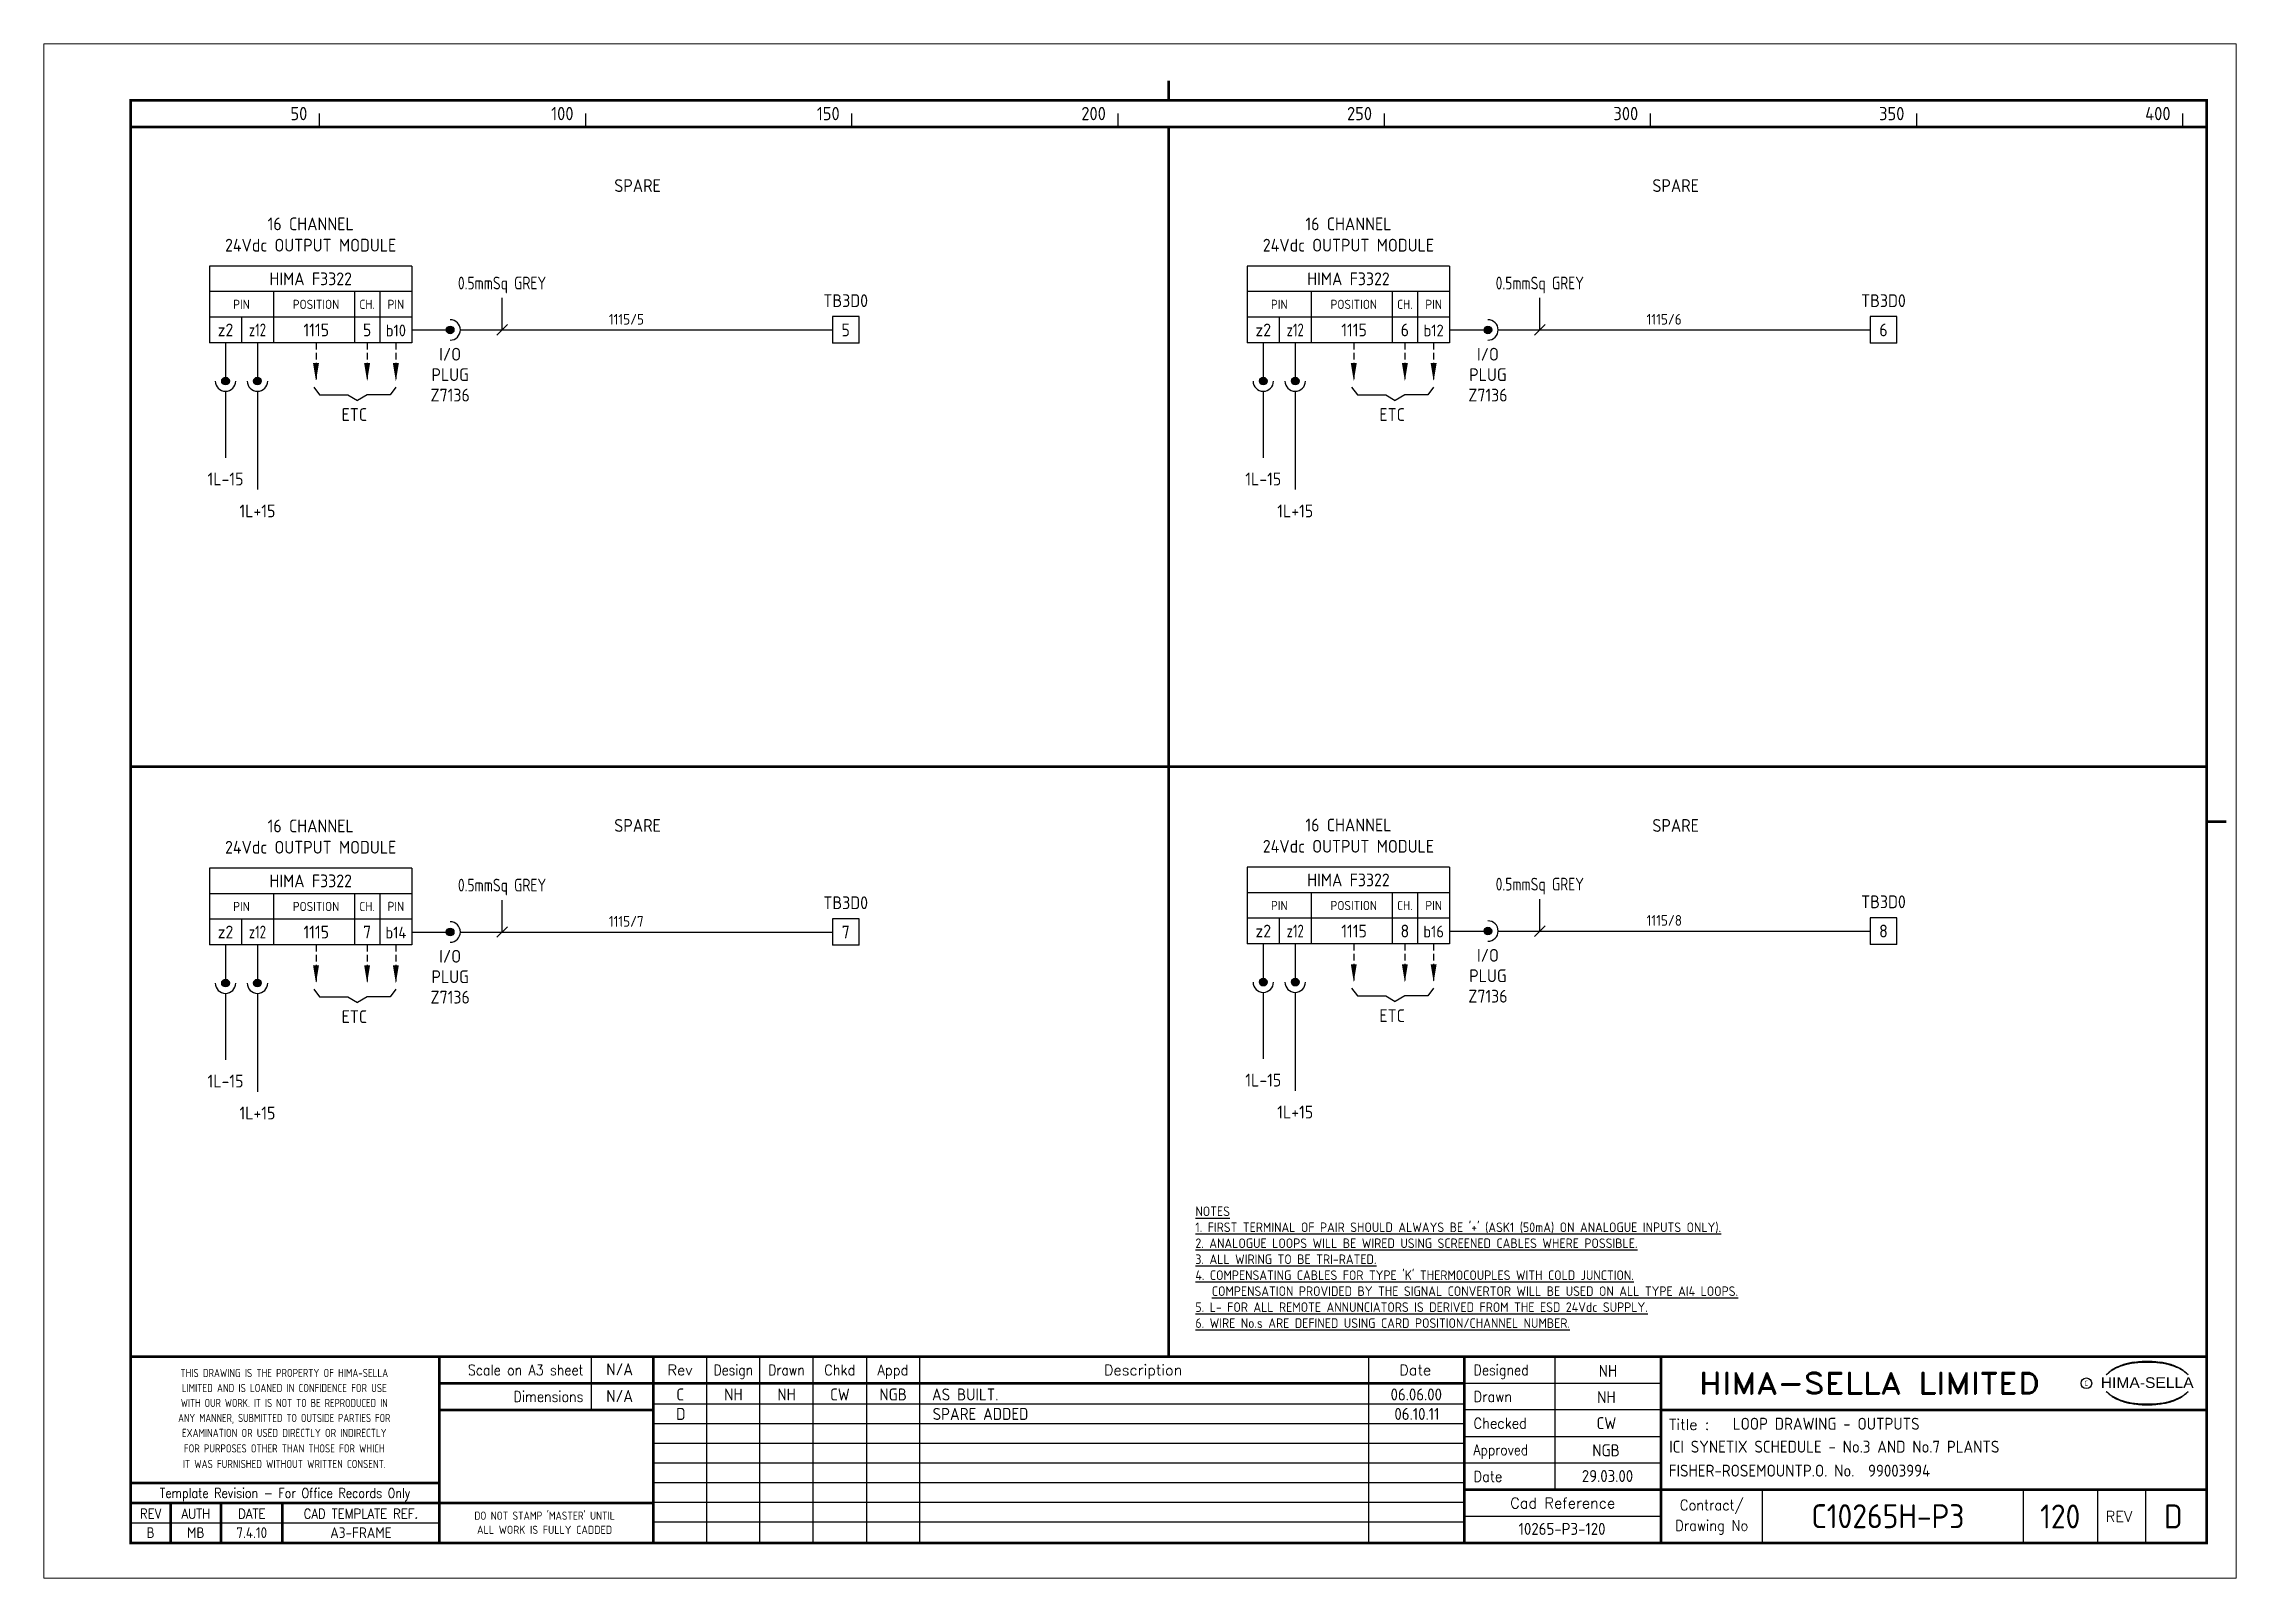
# Paper-space layout 'Layout1' of a CAD drawing. Extents: x 41 to 369, y 29 to 258.
# The model-space entities are those that its viewports show. They can reach past a viewport. Long polylines and large blocks are cut down to what shows.
import ezdxf
from ezdxf.enums import TextEntityAlignment as Align

# ---------------------------------------------------------------- set-up
doc = ezdxf.new("R2010")
doc.units = 0
doc.header["$LTSCALE"] = 0.25
doc.header["$MEASUREMENT"] = 0
doc.linetypes.add('HIDDEN2', pattern=[4.7625, 3.175, -1.5875])
for name, color, linetype in [('00-DRG_FRAME', 12, 'CONTINUOUS'), ('01-DRAW', 7, 'CONTINUOUS'), ('051-TEXT', 2, 'CONTINUOUS'), ('117', 7, 'CONTINUOUS'), ('117-TEXT', 2, 'CONTINUOUS')]:
    doc.layers.add(name, color=color, linetype=linetype)
doc.styles.add('ARIAL', font='arial.ttf', dxfattribs={"height": 2.5})
doc.styles.add('ISO', font='iso.shx')
doc.styles.add('ROMAND', font='ROMAND')

psp = doc.layouts.get("Layout1")

msp = doc.modelspace()

# ---------------------------------------------------------------- texts
at = {"layer": '00-DRG_FRAME', "style": 'ISO'}
for s, p in [('50', (47.69, 267.75)), ('100', (97.69, 267.75)), ('150', (147.69, 267.75)), ('200', (197.69, 267.75)), ('250', (247.69, 267.75)), ('300', (297.69, 267.75)), ('350', (347.69, 267.75)), ('400', (397.69, 267.75))]:
    msp.add_text(s, height=2.5, dxfattribs=at).set_placement(p, align=Align.RIGHT)
at = {"layer": '00-DRG_FRAME', "color": 3, "style": 'ISO'}
for s, width, p in [('THIS DRAWING IS THE PROPERTY OF HIMA-SELLA', 0.9, (43.36, 32.44)), ("DO NOT STAMP 'MASTER' UNTIL", 0.95, (92.25, 5.79))]:
    msp.add_text(s, height=1.53, dxfattribs=dict(at, width=width)).set_placement(p, align=Align.MIDDLE)
at = {"layer": '00-DRG_FRAME', "color": 4, "style": 'ROMAND', "width": 0.87}
for s, p in [('Scale on A3 sheet', (99.54, 32)), ('Dimensions', (99.54, 27.01))]:
    msp.add_text(s, height=2, dxfattribs=at).set_placement(p, align=Align.RIGHT)
at = {"layer": '00-DRG_FRAME', "color": 4, "style": 'ROMAND'}
for s, p in [('Rev', (117.7, 32)), ('Description', (204.69, 32)), ('Date', (255.79, 32))]:
    msp.add_text(s, height=2, dxfattribs=at).set_placement(p, align=Align.CENTER)
for s, width, p in [('Design', 0.85, (127.7, 32)), ('Drawn', 0.85, (137.7, 32)), ('Chkd', 0.9, (147.7, 32)), ('Appd', 0.9, (157.7, 32))]:
    msp.add_text(s, height=2, dxfattribs=dict(at, width=width)).set_placement(p, align=Align.CENTER)
for s, width, p in [('Designed', 0.87, (266.75, 32)), ('Drawn', 0.9, (266.75, 27)), ('Checked', 0.9, (266.75, 22)), ('Approved', 0.85, (266.75, 17)), ('Date', 0.9, (266.75, 12))]:
    msp.add_text(s, height=2, dxfattribs=dict(at, width=width)).set_placement(p)
at = {"layer": '00-DRG_FRAME', "color": 3, "style": 'ISO'}
for s, width, p in [('LIMITED AND IS LOANED IN CONFIDENCE FOR USE', 0.9, (43.36, 29.62)), ('ANY MANNER, SUBMITTED TO OUTSIDE PARTIES FOR', 0.87, (43.36, 23.99)), ('WITH OUR WORK. IT IS NOT TO BE REPRODUCED IN', 0.87, (43.36, 26.81)), ('EXAMINATION OR USED DIRECTLY OR INDIRECTLY', 0.9, (43.36, 21.18)), ('FOR PURPOSES OTHER THAN THOSE FOR WHICH', 0.9, (43.36, 18.27)), ('IT WAS FURNISHED WITHOUT WRITTEN CONSENT.', 0.9, (43.36, 15.35))]:
    msp.add_text(s, height=1.53, dxfattribs=dict(at, width=width)).set_placement(p, align=Align.MIDDLE_CENTER)
at = {"layer": '00-DRG_FRAME', "style": 'ROMAND', "width": 1.15}
msp.add_text('HIMA-SELLA LIMITED', height=4, dxfattribs=at).set_placement((341.1, 30.5), align=Align.MIDDLE)
at = {"layer": '00-DRG_FRAME', "color": 3, "style": 'ISO', "width": 0.9}
msp.add_text('C', height=1, dxfattribs=at).set_placement((381.84, 30), align=Align.CENTER)
at = {"layer": '00-DRG_FRAME', "style": 'ARIAL', "width": 1.05}
msp.add_text('HIMA-SELLA', height=2, dxfattribs=at).set_placement((393.3, 29.63), align=Align.CENTER)
at = {"layer": '00-DRG_FRAME', "color": 4, "style": 'ROMAND'}
msp.add_text('Title :', height=2, dxfattribs=at).set_placement((303.5, 21.75))
for s, height, width, p in [('Template Revision - For Office Records Only', 1.8, 0.85, (43.5, 9.62)), ('Contract/', 2, 0.9, (311.5, 7.5)), ('REV', 1.8, 0.9, (18.25, 6)), ('AUTH', 1.8, 0.9, (26.75, 6)), ('DATE', 1.8, 0.9, (37.25, 6)), ('CAD TEMPLATE REF.', 1.8, 0.9, (57.75, 6)), ('Drawing No', 2, 0.9, (311.5, 3.5))]:
    msp.add_text(s, height=height, dxfattribs=dict(at, width=width)).set_placement(p, align=Align.MIDDLE)
for s, p in [('Cad Reference', (283.5, 8)), ('REV', (388, 5.5))]:
    msp.add_text(s, height=2, dxfattribs=at).set_placement(p, align=Align.MIDDLE)
at = {"layer": '00-DRG_FRAME', "color": 41, "style": 'ISO'}
for s, p in [('B', (18.25, 1.45)), ('MB', (26.75, 1.45)), ('7.4.10', (37.25, 1.45)), ('A3-FRAME', (57.75, 1.45))]:
    msp.add_text(s, height=2, dxfattribs=at).set_placement(p, align=Align.CENTER)
at = {"layer": '00-DRG_FRAME', "color": 3, "style": 'ISO'}
msp.add_text('ALL WORK IS FULLY CADDED', height=1.53, dxfattribs=at).set_placement((92.25, 2.98), align=Align.MIDDLE_CENTER)
at = {"layer": '01-DRAW', "insert": (214.51, 63.71), "char_height": 1.8, "width": 133.83, "attachment_point": 1, "style": 'ISO'}
msp.add_mtext("{\\Fiso.shx;\\LNOTES\\P1. FIRST TERMINAL OF PAIR SHOULD ALWAYS BE '+' (ASK1 (50mA) ON ANALOGUE INPUTS ONLY).\\P2. ANALOGUE LOOPS WILL BE WIRED USING SCREENED CABLES WHERE POSSIBLE.\\P3. ALL WIRING TO BE TRI-RATED.\\P4. COMPENSATING CABLES FOR TYPE 'K' THERMOCOUPLES WITH COLD JUNCTION.\\P   COMPENSATION PROVIDED BY THE SIGNAL CONVERTOR WILL BE USED ON ALL TYPE AI4 LOOPS.\\P5. L- FOR ALL REMOTE ANNUNCIATORS IS DERIVED FROM THE ESD 24Vdc SUPPLY.\\P6. WIRE No.s ARE DEFINED USING CARD POSITION/CHANNEL NUMBER.}", dxfattribs=at)
at = {"layer": '117-TEXT', "style": 'ISO'}
for s, height, p in [('SPARE', 2.4, (109.72, 254.27)), ('SPARE', 2.4, (304.72, 254.27)), ('16 CHANNEL', 2.4, (48.32, 247.08)), ('16 CHANNEL', 2.4, (243.26, 247.08)), ('24Vdc OUTPUT MODULE', 2.4, (48.32, 243.08)), ('24Vdc OUTPUT MODULE', 2.4, (243.26, 243.08)), ('HIMA F3322', 2.4, (48.32, 236.76)), ('HIMA F3322', 2.4, (243.26, 236.76)), ('PIN', 1.728, (35.32, 232.3)), ('POSITION', 1.728, (49.32, 232.3)), ('CH.', 1.728, (58.92, 232.3)), ('PIN', 1.73, (64.32, 232.3)), ('PIN', 1.728, (230.26, 232.3)), ('POSITION', 1.728, (244.26, 232.3)), ('CH.', 1.728, (253.86, 232.3)), ('PIN', 1.73, (259.26, 232.3)), ('z2', 2.4, (32.32, 227.16)), ('1115', 2.4, (49.37, 227.16)), ('5', 2.4, (58.92, 227.16)), ('b10', 2.2, (64.32, 227.16)), ('z2', 2.4, (227.26, 227.16)), ('1115', 2.4, (244.32, 227.16)), ('6', 2.4, (253.86, 227.16)), ('b12', 2.2, (259.26, 227.16)), ('I/O', 2.4, (74.52, 222.6)), ('I/O', 2.4, (269.46, 222.6)), ('PLUG', 2.4, (74.52, 218.76)), ('PLUG', 2.4, (269.46, 218.76)), ('Z7136', 2.4, (74.52, 214.92)), ('Z7136', 2.4, (269.46, 214.92)), ('ETC', 2.4, (56.52, 211.26)), ('ETC', 2.4, (251.46, 211.26)), ('16 CHANNEL', 2.4, (48.32, 133.99)), ('SPARE', 2.4, (109.72, 134.08)), ('16 CHANNEL', 2.4, (243.26, 134.17)), ('SPARE', 2.4, (304.72, 134.08)), ('24Vdc OUTPUT MODULE', 2.4, (48.32, 129.99)), ('24Vdc OUTPUT MODULE', 2.4, (243.26, 130.17)), ('HIMA F3322', 2.4, (48.32, 123.67)), ('HIMA F3322', 2.4, (243.26, 123.85)), ('PIN', 1.728, (35.32, 119.2)), ('POSITION', 1.728, (49.32, 119.2)), ('CH.', 1.728, (58.92, 119.2)), ('PIN', 1.73, (64.32, 119.21)), ('PIN', 1.728, (230.26, 119.38)), ('POSITION', 1.728, (244.26, 119.38)), ('CH.', 1.728, (253.86, 119.38)), ('PIN', 1.73, (259.26, 119.39)), ('z2', 2.4, (32.32, 114.07)), ('1115', 2.4, (49.37, 114.07)), ('7', 2.4, (58.92, 114.07)), ('b14', 2.2, (64.32, 114.07)), ('z2', 2.4, (227.26, 114.25)), ('1115', 2.4, (244.32, 114.25)), ('8', 2.4, (253.86, 114.25)), ('b16', 2.2, (259.26, 114.25)), ('I/O', 2.4, (74.52, 109.51)), ('I/O', 2.4, (269.46, 109.69)), ('PLUG', 2.4, (74.52, 105.67)), ('PLUG', 2.4, (269.46, 105.85)), ('Z7136', 2.4, (74.52, 101.83)), ('Z7136', 2.4, (269.46, 102.01)), ('ETC', 2.4, (56.52, 98.17)), ('ETC', 2.4, (251.46, 98.35))]:
    msp.add_text(s, height=height, dxfattribs=at).set_placement(p, align=Align.CENTER)
for s, width, p in [('0.5mmSq GREY', 0.85, (84.27, 235.97)), ('0.5mmSq GREY', 0.85, (279.21, 235.97)), ('z12', 0.8, (38.32, 227.16)), ('z12', 0.8, (233.26, 227.16)), ('0.5mmSq GREY', 0.85, (84.27, 122.88)), ('0.5mmSq GREY', 0.85, (279.21, 123.06)), ('z12', 0.8, (38.32, 114.07)), ('z12', 0.8, (233.26, 114.25))]:
    msp.add_text(s, height=2.4, dxfattribs=dict(at, width=width)).set_placement(p, align=Align.CENTER)
for s, p in [('TB3D0', (148.82, 233.86)), ('TB3D0', (343.76, 233.86)), ('5', (148.82, 228.36)), ('6', (343.76, 228.36)), ('1L-15', (32.32, 200.36)), ('1L-15', (227.26, 200.36)), ('1L+15', (38.32, 194.36)), ('1L+15', (233.26, 194.36)), ('TB3D0', (148.82, 120.77)), ('TB3D0', (343.76, 120.95)), ('7', (148.82, 115.27)), ('8', (343.76, 115.45)), ('1L-15', (32.32, 87.27)), ('1L-15', (227.26, 87.45)), ('1L+15', (38.32, 81.27)), ('1L+15', (233.26, 81.45))]:
    msp.add_text(s, height=2.4, dxfattribs=at).set_placement(p, align=Align.MIDDLE)
at = {"layer": '117-TEXT', "color": 3, "style": 'ISO'}
for s, p in [('1115/5', (104.32, 230.36)), ('1115/6', (299.26, 230.36)), ('1115/7', (104.32, 117.27)), ('1115/8', (299.26, 117.45))]:
    msp.add_text(s, height=2, dxfattribs=at).set_placement(p, align=Align.MIDDLE_LEFT)

# ---------------------------------------------------------------- blocks, each defined once
blk = doc.blocks.new('A3-REVA')
at = {"layer": '051-TEXT', "style": 'ISO'}
for tag, p in [('DESIGNED', (292.01, 31.7)), ('A', (117.73, 27.28)), ('DES', (127.73, 27.28)), ('DRN', (137.73, 27.28)), ('CHKD', (147.73, 27.28)), ('APPD', (157.73, 27.28)), ('DATE', (256, 27.28)), ('DRAWN', (291.72, 26.77)), ('CHECKED', (291.72, 21.89)), ('APPD', (291.65, 16.79)), ('DATE', (291.92, 11.96))]:
    blk.add_attdef(tag, text='', height=2.25, dxfattribs=at).set_placement(p, align=Align.CENTER)
blk.add_attdef('DESCRIPTION', (165.03, 27.28), '', height=2.25, dxfattribs=at)
blk = doc.blocks.new('A3-REVB')
at = {"layer": '051-TEXT', "style": 'ISO'}
for tag, p in [('A', (124.85, -20.36)), ('DES', (134.85, -20.36)), ('DRN', (144.85, -20.36)), ('CHKD', (154.85, -20.36)), ('APPD', (164.85, -20.36)), ('DATE', (263.12, -20.36))]:
    blk.add_attdef(tag, text='', height=2.25, dxfattribs=at).set_placement(p, align=Align.CENTER)
blk.add_attdef('DESCRIPTION', (172.15, -20.36), '', height=2.25, dxfattribs=at)
blk = doc.blocks.new('A3-TITLE')
at = {"layer": '051-TEXT', "style": 'ISO'}
blk.add_attdef('TITLE_1', (315.46, 21.78), '', height=2.25, dxfattribs=at)
for tag, p in [('DRGNO', (376.96, 3.24)), ('REV.', (398.2, 3.24))]:
    blk.add_attdef(tag, text='', height=4.5, dxfattribs=at).set_placement(p, align=Align.CENTER)
blk = doc.blocks.new('A3-CONTRACT')
at = {"layer": '051-TEXT', "color": 41, "style": 'ISO'}
for tag, height, p in [('SCALE', 2.25, (106.71, 31.82)), ('DIMS', 2.25, (106.71, 26.8)), ('CONTRACT', 4.5, (344.94, 3.1)), ('CAD-REF', 2.25, (283.73, 1.84))]:
    blk.add_attdef(tag, text='', height=height, dxfattribs=at).set_placement(p, align=Align.CENTER)
for tag, p in [('TITLE_2', (303.86, 17.28)), ('TITLE_3', (303.79, 12.78))]:
    blk.add_attdef(tag, p, '', height=2.25, dxfattribs=at)

# ---------------------------------------------------------------- linework, layer by layer
at = {"layer": '00-DRG_FRAME'}
for p, q in [((50, 266.5), (50, 269)), ((100, 266.5), (100, 269)), ((150, 266.5), (150, 269)), ((200, 266.5), (200, 269)), ((250, 266.5), (250, 269)), ((300, 266.5), (300, 269)), ((350, 266.5), (350, 269)), ((400, 266.5), (400, 269)), ((101.01, 35.5), (101.01, 25.5)), ((122.7, 35.5), (122.7, 0.5)), ((132.7, 0.5), (132.7, 35.5)), ((142.7, 0.5), (142.7, 35.5)), ((152.7, 35.5), (152.7, 0.5)), ((162.7, 35.5), (162.7, 0.5)), ((247, 35.5), (247, 0.5)), ((282, 35.5), (282, 10.5)), ((265, 30.5), (302, 30.5)), ((265, 26.59), (112.7, 26.59)), ((302, 25.5), (265, 25.5)), ((265, 22.89), (112.7, 22.89)), ((265, 19.19), (112.7, 19.19)), ((265, 20.5), (302, 20.5)), ((265, 15.49), (112.7, 15.49)), ((302, 15.5), (265, 15.5)), ((265, 11.79), (112.7, 11.79)), ((321, 10.5), (321, 0.5)), ((370, 10.5), (370, 0.5)), ((384, 0.5), (384, 10.5)), ((393, 10.5), (393, 0.5)), ((72.5, 4.25), (14.5, 4.25)), ((265, 8.09), (112.7, 8.09)), ((265, 4.39), (112.7, 4.39)), ((302, 5.5), (265, 5.5))]:
    msp.add_line(p, q, dxfattribs=at)
at = {"layer": '00-DRG_FRAME', "const_width": 0.5}
for points in [[(209.5, 271.5), (209.5, 275.18)], [(209.5, 271.5), (209.5, 275.18)], [(14.5, 266.5), (404.5, 266.5)], [(209.5, 35.5), (209.5, 266.5)], [(14.5, 146.31), (404.5, 146.31)], [(404.5, 136), (408.18, 136)], [(404.5, 35.5), (14.5, 35.5)], [(72.5, 0.5), (72.5, 35.5)], [(112.7, 0.5), (112.7, 35.5)], [(265, 35.5), (265, 0.5)], [(302, 0.5), (302, 35.5)], [(265, 30.5), (72.5, 30.5)], [(112.7, 25.5), (72.5, 25.5)], [(404.5, 25.5), (302, 25.5)], [(14.5, 11.75), (72.5, 11.75)], [(14.5, 8), (72.5, 8)], [(22, 0.5), (22, 8)], [(31.5, 0.5), (31.5, 8)], [(43, 0.5), (43, 8)], [(112.7, 8), (72.5, 8)], [(265, 10.5), (404.5, 10.5)]]:
    msp.add_lwpolyline(points, dxfattribs=at)
msp.add_lwpolyline([(14.5, 0.5), (404.5, 0.5), (404.5, 271.5), (14.5, 271.5)], close=True, dxfattribs=at)
at = {"layer": '00-DRG_FRAME', "color": 3}
msp.add_circle((381.88, 30.5), 1, dxfattribs=at)
for centre, radius, start, end in [((390.6, 26.83), 7.24, 106.0532, 133.5024), ((390.11, 28.1), 5.98, 122.244, 131.6154), ((389.75, 28.78), 5.21, 111.8206, 122.8668), ((391.78, 24.7), 9.76, 107.5931, 113.9452), ((393.1, 18.5), 15.94, 89.2698, 106.3911), ((392.1, 23.52), 10.99, 96.0146, 107.3203), ((393.29, 16.31), 18.28, 92.8917, 97.3734), ((393.24, 18.86), 15.73, 89.7805, 93.1738), ((393.36, 18.86), 15.73, 86.8262, 90.2195), ((393.51, 18.5), 15.94, 73.6089, 90.7302), ((393.31, 16.31), 18.28, 82.6266, 87.1083), ((394.51, 23.52), 10.99, 72.6797, 83.9854), ((394.83, 24.7), 9.76, 66.0548, 72.4069), ((396, 26.83), 7.24, 46.4976, 73.9468), ((396.85, 28.78), 5.21, 57.1332, 68.1794), ((396.49, 28.1), 5.98, 48.3846, 57.756), ((390.88, 27.01), 7.3, 130.419, 136.057), ((390.88, 34.04), 7.3, 223.943, 229.581), ((390.6, 34.23), 7.24, 226.4976, 253.9468), ((396, 34.23), 7.24, 286.0532, 313.5024), ((395.73, 27.01), 7.3, 43.943, 49.581), ((395.73, 34.04), 7.3, 310.419, 316.057), ((390.11, 32.96), 5.98, 228.3846, 237.756), ((389.75, 32.28), 5.21, 237.1332, 248.1794), ((391.78, 36.36), 9.76, 246.0548, 252.4069), ((393.1, 42.56), 15.94, 253.6089, 270.7302), ((392.1, 37.54), 10.99, 252.6797, 263.9854), ((393.29, 44.75), 18.28, 262.6266, 267.1083), ((393.24, 42.19), 15.73, 266.8262, 270.2195), ((393.51, 42.56), 15.94, 269.2698, 286.3911), ((393.36, 42.19), 15.73, 269.7805, 273.1738), ((393.31, 44.75), 18.28, 272.8917, 277.3734), ((394.51, 37.54), 10.99, 276.0146, 287.3203), ((394.83, 36.36), 9.76, 287.5931, 293.9452), ((396.85, 32.28), 5.21, 291.8206, 302.8668), ((396.49, 32.96), 5.98, 302.244, 311.6154)]:
    msp.add_arc(centre, radius, start, end, dxfattribs=at)
at = {"layer": '117'}
for p, q in [((29.32, 240.36), (29.32, 225.96)), ((67.32, 240.36), (29.32, 240.36)), ((67.32, 240.36), (67.32, 225.96)), ((224.26, 240.36), (224.26, 225.96)), ((262.26, 240.36), (224.26, 240.36)), ((262.26, 240.36), (262.26, 225.96)), ((67.32, 235.56), (29.32, 235.56)), ((41.32, 235.56), (41.32, 225.96)), ((56.52, 235.56), (56.52, 225.96)), ((61.32, 235.56), (61.32, 225.96)), ((262.26, 235.56), (224.26, 235.56)), ((236.26, 235.56), (236.26, 225.96)), ((251.46, 235.56), (251.46, 225.96)), ((256.26, 235.56), (256.26, 225.96)), ((67.32, 230.76), (29.32, 230.76)), ((35.32, 230.76), (35.32, 225.96)), ((146.32, 230.86), (146.32, 225.86)), ((151.32, 230.86), (146.32, 230.86)), ((151.32, 225.86), (151.32, 230.86)), ((262.26, 230.76), (224.26, 230.76)), ((230.26, 230.76), (230.26, 225.96)), ((341.26, 230.86), (341.26, 225.86)), ((346.26, 230.86), (341.26, 230.86)), ((346.26, 225.86), (346.26, 230.86)), ((67.32, 228.36), (74.52, 228.36)), ((76.44, 228.36), (146.32, 228.36)), ((262.26, 228.36), (269.46, 228.36)), ((271.38, 228.36), (341.26, 228.36)), ((67.32, 225.96), (29.32, 225.96)), ((32.32, 225.96), (32.32, 218.76)), ((38.32, 225.96), (38.32, 218.76)), ((151.32, 225.86), (146.32, 225.86)), ((262.26, 225.96), (224.26, 225.96)), ((227.26, 225.96), (227.26, 218.76)), ((233.26, 225.96), (233.26, 218.76)), ((346.26, 225.86), (341.26, 225.86)), ((32.32, 216.84), (32.32, 204.36)), ((38.32, 216.84), (38.32, 198.36)), ((48.92, 217.62), (50, 216.18)), ((50, 216.18), (55.32, 216.18)), ((55.32, 216.18), (57.12, 215.1)), ((58.92, 216.18), (57.12, 215.1)), ((63.24, 216.18), (58.92, 216.18)), ((64.32, 217.62), (63.24, 216.18)), ((227.26, 216.84), (227.26, 204.36)), ((233.26, 216.84), (233.26, 198.36)), ((243.86, 217.62), (244.94, 216.18)), ((244.94, 216.18), (250.26, 216.18)), ((250.26, 216.18), (252.06, 215.1)), ((253.86, 216.18), (252.06, 215.1)), ((258.18, 216.18), (253.86, 216.18)), ((259.26, 217.62), (258.18, 216.18)), ((67.32, 127.27), (29.32, 127.27)), ((29.32, 127.27), (29.32, 112.87)), ((67.32, 127.27), (67.32, 112.87)), ((262.26, 127.45), (224.26, 127.45)), ((224.26, 127.45), (224.26, 113.05)), ((262.26, 127.45), (262.26, 113.05)), ((67.32, 122.47), (29.32, 122.47)), ((41.32, 122.47), (41.32, 112.87)), ((56.52, 122.47), (56.52, 112.87)), ((61.32, 122.47), (61.32, 112.87)), ((262.26, 122.65), (224.26, 122.65)), ((236.26, 122.65), (236.26, 113.05)), ((251.46, 122.65), (251.46, 113.05)), ((256.26, 122.65), (256.26, 113.05)), ((67.32, 117.67), (29.32, 117.67)), ((35.32, 117.67), (35.32, 112.87)), ((146.32, 117.77), (146.32, 112.77)), ((151.32, 117.77), (146.32, 117.77)), ((151.32, 112.77), (151.32, 117.77)), ((262.26, 117.85), (224.26, 117.85)), ((230.26, 117.85), (230.26, 113.05)), ((262.26, 115.45), (269.46, 115.45)), ((271.38, 115.45), (341.26, 115.45)), ((346.26, 117.95), (341.26, 117.95)), ((341.26, 117.95), (341.26, 112.95)), ((346.26, 112.95), (346.26, 117.95)), ((67.32, 112.87), (29.32, 112.87)), ((32.32, 112.87), (32.32, 105.67)), ((38.32, 112.87), (38.32, 105.67)), ((67.32, 115.27), (74.52, 115.27)), ((76.44, 115.27), (146.32, 115.27)), ((151.32, 112.77), (146.32, 112.77)), ((262.26, 113.05), (224.26, 113.05)), ((227.26, 113.05), (227.26, 105.85)), ((233.26, 113.05), (233.26, 105.85)), ((346.26, 112.95), (341.26, 112.95)), ((32.32, 103.75), (32.32, 91.27)), ((38.32, 103.75), (38.32, 85.27)), ((48.92, 104.53), (50, 103.09)), ((50, 103.09), (55.32, 103.09)), ((55.32, 103.09), (57.12, 102.01)), ((58.92, 103.09), (57.12, 102.01)), ((63.24, 103.09), (58.92, 103.09)), ((64.32, 104.53), (63.24, 103.09)), ((227.26, 103.93), (227.26, 91.45)), ((233.26, 103.93), (233.26, 85.45)), ((243.86, 104.71), (244.94, 103.27)), ((244.94, 103.27), (250.26, 103.27)), ((250.26, 103.27), (252.06, 102.19)), ((253.86, 103.27), (252.06, 102.19)), ((258.18, 103.27), (253.86, 103.27)), ((259.26, 104.71), (258.18, 103.27))]:
    msp.add_line(p, q, dxfattribs=at)
at = {"layer": '117', "color": 3}
for p, q in [((84.27, 228.36), (84.27, 234.36)), ((279.21, 228.36), (279.21, 234.36)), ((83.27, 227.36), (85.27, 229.36)), ((278.21, 227.36), (280.21, 229.36)), ((84.27, 115.27), (84.27, 121.27)), ((279.21, 115.45), (279.21, 121.45)), ((83.27, 114.27), (85.27, 116.27)), ((278.21, 114.45), (280.21, 116.45))]:
    msp.add_line(p, q, dxfattribs=at)
at = {"layer": '117', "linetype": 'HIDDEN2'}
for p, q in [((49.32, 225.96), (49.32, 218.76)), ((58.92, 225.96), (58.92, 218.76)), ((64.32, 225.96), (64.32, 218.76)), ((244.26, 225.96), (244.26, 218.76)), ((253.86, 225.96), (253.86, 218.76)), ((259.26, 225.96), (259.26, 218.76)), ((49.32, 112.87), (49.32, 105.67)), ((58.92, 112.87), (58.92, 105.67)), ((64.32, 112.87), (64.32, 105.67)), ((244.26, 113.05), (244.26, 105.85)), ((253.86, 113.05), (253.86, 105.85)), ((259.26, 113.05), (259.26, 105.85))]:
    msp.add_line(p, q, dxfattribs=at)
at = {"layer": '117'}
for centre, radius in [((74.52, 228.36), 0.72), ((74.52, 228.36), 0.624), ((74.52, 228.36), 0.528), ((74.52, 228.36), 0.432), ((74.52, 228.36), 0.336), ((74.52, 228.36), 0.24), ((74.52, 228.36), 0.144), ((74.52, 228.36), 0.048), ((269.46, 228.36), 0.72), ((269.46, 228.36), 0.624), ((269.46, 228.36), 0.528), ((269.46, 228.36), 0.432), ((269.46, 228.36), 0.336), ((269.46, 228.36), 0.24), ((269.46, 228.36), 0.144), ((269.46, 228.36), 0.048), ((32.32, 218.76), 0.72), ((32.32, 218.76), 0.624), ((32.32, 218.76), 0.528), ((32.32, 218.76), 0.432), ((32.32, 218.76), 0.336), ((32.32, 218.76), 0.24), ((32.32, 218.76), 0.144), ((32.32, 218.76), 0.048), ((38.32, 218.76), 0.72), ((38.32, 218.76), 0.624), ((38.32, 218.76), 0.528), ((38.32, 218.76), 0.432), ((38.32, 218.76), 0.336), ((38.32, 218.76), 0.24), ((38.32, 218.76), 0.144), ((38.32, 218.76), 0.048), ((227.26, 218.76), 0.72), ((227.26, 218.76), 0.624), ((227.26, 218.76), 0.528), ((227.26, 218.76), 0.432), ((227.26, 218.76), 0.336), ((227.26, 218.76), 0.24), ((227.26, 218.76), 0.144), ((227.26, 218.76), 0.048), ((233.26, 218.76), 0.72), ((233.26, 218.76), 0.624), ((233.26, 218.76), 0.528), ((233.26, 218.76), 0.432), ((233.26, 218.76), 0.336), ((233.26, 218.76), 0.24), ((233.26, 218.76), 0.144), ((233.26, 218.76), 0.048), ((74.52, 115.27), 0.72), ((74.52, 115.27), 0.624), ((74.52, 115.27), 0.528), ((74.52, 115.27), 0.432), ((74.52, 115.27), 0.336), ((74.52, 115.27), 0.24), ((74.52, 115.27), 0.144), ((74.52, 115.27), 0.048), ((269.46, 115.45), 0.72), ((269.46, 115.45), 0.624), ((269.46, 115.45), 0.528), ((269.46, 115.45), 0.432), ((269.46, 115.45), 0.336), ((269.46, 115.45), 0.24), ((269.46, 115.45), 0.144), ((269.46, 115.45), 0.048), ((32.32, 105.67), 0.72), ((32.32, 105.67), 0.624), ((32.32, 105.67), 0.528), ((32.32, 105.67), 0.432), ((32.32, 105.67), 0.336), ((32.32, 105.67), 0.24), ((32.32, 105.67), 0.144), ((32.32, 105.67), 0.048), ((38.32, 105.67), 0.72), ((38.32, 105.67), 0.624), ((38.32, 105.67), 0.528), ((38.32, 105.67), 0.432), ((38.32, 105.67), 0.336), ((38.32, 105.67), 0.24), ((38.32, 105.67), 0.144), ((38.32, 105.67), 0.048), ((227.26, 105.85), 0.72), ((227.26, 105.85), 0.624), ((227.26, 105.85), 0.528), ((227.26, 105.85), 0.432), ((227.26, 105.85), 0.336), ((227.26, 105.85), 0.24), ((227.26, 105.85), 0.144), ((227.26, 105.85), 0.048), ((233.26, 105.85), 0.72), ((233.26, 105.85), 0.624), ((233.26, 105.85), 0.528), ((233.26, 105.85), 0.432), ((233.26, 105.85), 0.336), ((233.26, 105.85), 0.24), ((233.26, 105.85), 0.144), ((233.26, 105.85), 0.048)]:
    msp.add_circle(centre, radius, dxfattribs=at)
for centre, start, end in [((74.52, 228.36), 270, 90), ((269.46, 228.36), 270, 90), ((32.32, 218.76), 180, 0), ((38.32, 218.76), 180, 0), ((227.26, 218.76), 180, 0), ((233.26, 218.76), 180, 0), ((74.52, 115.27), 270, 90), ((269.46, 115.45), 270, 90), ((32.32, 105.67), 180, 0), ((38.32, 105.67), 180, 0), ((227.26, 105.85), 180, 0), ((233.26, 105.85), 180, 0)]:
    msp.add_arc(centre, 1.92, start, end, dxfattribs=at)
for points in [[(49.88, 222.12), (48.76, 222.12), (49.32, 218.76)], [(59.48, 222.12), (58.36, 222.12), (58.92, 218.76)], [(64.88, 222.12), (63.76, 222.12), (64.32, 218.76)], [(244.82, 222.12), (243.7, 222.12), (244.26, 218.76)], [(254.42, 222.12), (253.3, 222.12), (253.86, 218.76)], [(259.82, 222.12), (258.7, 222.12), (259.26, 218.76)], [(49.88, 109.03), (48.76, 109.03), (49.32, 105.67)], [(59.48, 109.03), (58.36, 109.03), (58.92, 105.67)], [(64.88, 109.03), (63.76, 109.03), (64.32, 105.67)], [(244.82, 109.21), (243.7, 109.21), (244.26, 105.85)], [(254.42, 109.21), (253.3, 109.21), (253.86, 105.85)], [(259.82, 109.21), (258.7, 109.21), (259.26, 105.85)]]:
    msp.add_solid(points, dxfattribs=at)

# ---------------------------------------------------------------- block references
at = {"layer": '00-DRG_FRAME'}
for name, p, values in [('A3-CONTRACT', (-0.35, 0.19), {'TITLE_2': 'ICI SYNETIX SCHEDULE - No.3 AND No.7 PLANTS', 'TITLE_3': 'FISHER-ROSEMOUNTP.O. No.  99003994', 'CAD-REF': '10265-P3-120', 'CONTRACT': 'C10265H-P3', 'SCALE': 'N/A', 'DIMS': 'N/A'}), ('A3-REVB', (-7, 43.98), {'A': 'D', 'DESCRIPTION': 'SPARE ADDED', 'DATE': '06.10.11'}), ('A3-TITLE', (0, 0), {'TITLE_1': 'LOOP DRAWING - OUTPUTS', 'DRGNO': '120', 'REV.': 'D'})]:
    msp.add_blockref(name, p, dxfattribs=at).add_auto_attribs(values)
ref = msp.add_blockref('A3-REVA', (0, 0), dxfattribs=at)
ref.add_attrib('A', 'C', dxfattribs={"layer": '051-TEXT', "height": 2.25, "style": 'ISO'}).set_placement((117.73, 27.28), align=Align.CENTER)
ref.add_attrib('DES', 'NH', dxfattribs={"layer": '051-TEXT', "height": 2.25, "style": 'ISO'}).set_placement((127.73, 27.28), align=Align.CENTER)
ref.add_attrib('DRN', 'NH', dxfattribs={"layer": '051-TEXT', "height": 2.25, "style": 'ISO'}).set_placement((137.73, 27.28), align=Align.CENTER)
ref.add_attrib('CHKD', 'CW', dxfattribs={"layer": '051-TEXT', "height": 2.25, "style": 'ISO'}).set_placement((147.73, 27.28), align=Align.CENTER)
ref.add_attrib('APPD', 'NGB', dxfattribs={"layer": '051-TEXT', "height": 2.25, "style": 'ISO'}).set_placement((157.73, 27.28), align=Align.CENTER)
ref.add_attrib('DESCRIPTION', 'AS BUILT.', (165.03, 27.28), dxfattribs={"layer": '051-TEXT', "height": 2.25, "style": 'ISO'})
ref.add_attrib('DATE', '06.06.00', dxfattribs={"layer": '051-TEXT', "height": 2.25, "style": 'ISO'}).set_placement((256, 27.28), align=Align.CENTER)
ref.add_attrib('DESIGNED', 'NH', dxfattribs={"layer": '051-TEXT', "height": 2.25, "style": 'ISO'}).set_placement((292.01, 31.7), align=Align.CENTER)
ref.add_attrib('DRAWN', 'NH', dxfattribs={"layer": '051-TEXT', "height": 2.25, "style": 'ISO'}).set_placement((291.72, 26.77), align=Align.CENTER)
ref.add_attrib('CHECKED', 'CW', dxfattribs={"layer": '051-TEXT', "height": 2.25, "style": 'ISO'}).set_placement((291.72, 21.89), align=Align.CENTER)
ref.add_attrib('APPD', 'NGB', dxfattribs={"layer": '051-TEXT', "height": 2.25, "style": 'ISO'}).set_placement((291.65, 16.79), align=Align.CENTER)
ref.add_attrib('DATE', '29.03.00', dxfattribs={"layer": '051-TEXT', "height": 2.25, "style": 'ISO'}).set_placement((291.92, 11.96), align=Align.CENTER)

msp.set_redraw_order([(e.dxf.handle, doc.entitydb.next_handle()) for e in msp.query("TEXT MTEXT ATTDEF DIMENSION ARC_DIMENSION")])  # texts and dimensions are drawn at this point

# ---------------------------------------------------------------- viewports
at = {"layer": '00-DRG_FRAME'}
psp.add_viewport(center=(205.05, 143.5), size=(328.08, 229.5991), view_center_point=(204.1, 138), view_height=288.1959, dxfattribs=at)

doc.saveas('drawing.dxf')
